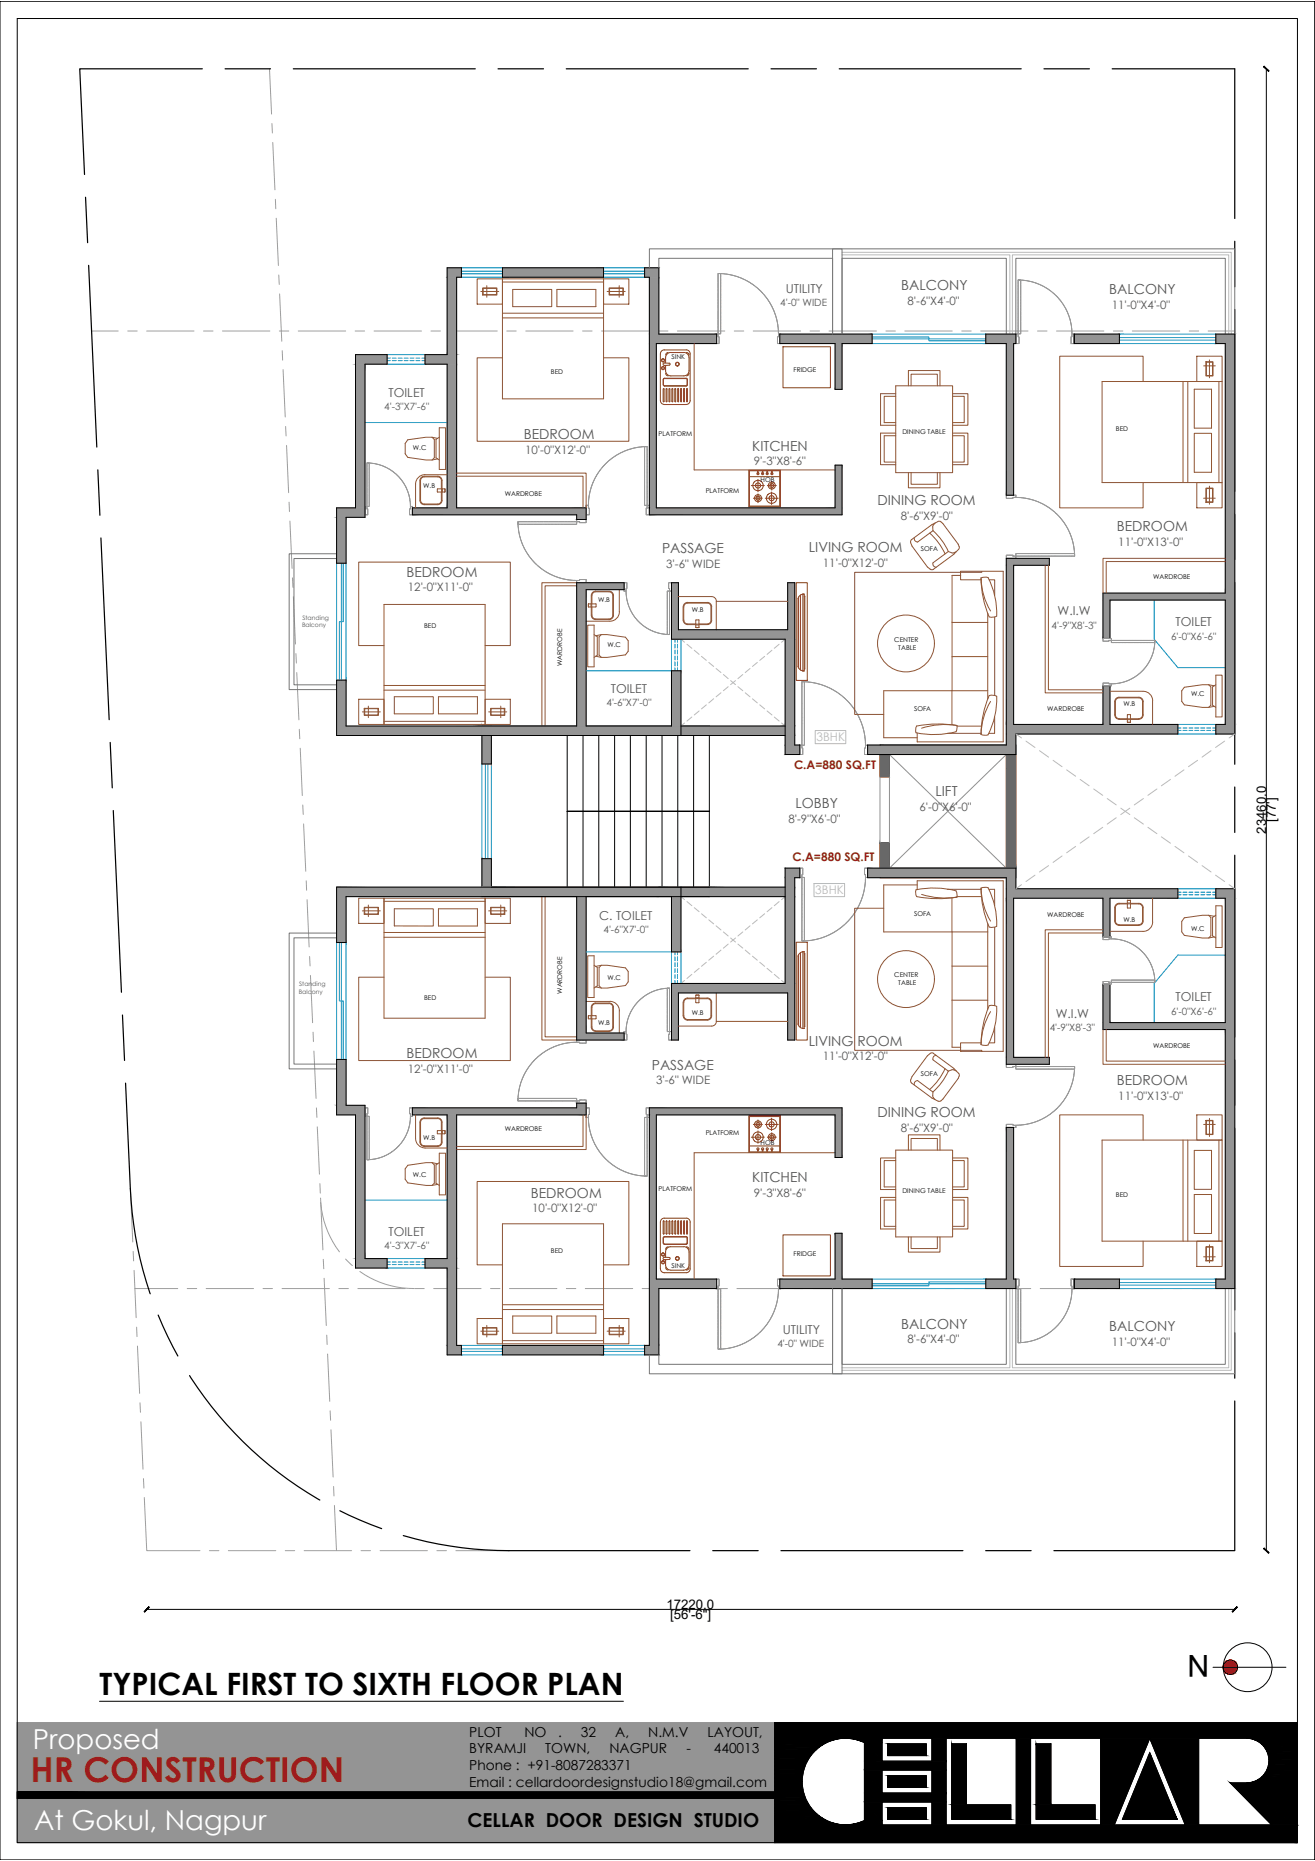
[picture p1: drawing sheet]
<svg xmlns="http://www.w3.org/2000/svg" width="594mm" height="841mm" viewBox="0 0 594 841" stroke-linecap="round" stroke-linejoin="round" font-family="sans-serif">
<defs><g id="words">
<text font-size="15.5" fill="#991b1e" x="14" y="805">HR CONSTRUCTION</text>
<text font-size="13.9" x="45" y="766">TYPICAL FIRST TO SIXTH FLOOR PLAN</text>
<text font-size="13.7" x="546" y="748" transform="rotate(-180 546 748)">N</text>
<g font-size="12.4" fill="#fff">
<text x="15" y="790">Proposed</text>
<text x="15" y="827">At Gokul, Nagpur</text>
</g>
<text font-size="8.7" x="211" y="826">CELLAR DOOR DESIGN STUDIO</text>
<g font-size="6.3" fill="#545454">
<text x="407" y="131">BALCONY</text>
<text x="501" y="133">BALCONY</text>
<text x="237" y="198">BEDROOM</text>
<text x="340" y="204">KITCHEN</text>
<text x="396" y="228">DINING ROOM</text>
<text x="505" y="240">BEDROOM</text>
<text x="299" y="250">PASSAGE</text>
<text x="365" y="249">LIVING ROOM</text>
<text x="184" y="261">BEDROOM</text>
<text x="423" y="360">LIFT</text>
<text x="359" y="365">LOBBY</text>
<text x="365" y="473">LIVING ROOM</text>
<text x="184" y="478">BEDROOM</text>
<text x="294" y="483">PASSAGE</text>
<text x="505" y="490">BEDROOM</text>
<text x="396" y="505">DINING ROOM</text>
<text x="340" y="534">KITCHEN</text>
<text x="240" y="541">BEDROOM</text>
<text x="407" y="600">BALCONY</text>
<text x="501" y="602">BALCONY</text>
</g>
<g font-size="6.2">
<text x="212" y="785">PLOT</text>
<text x="237" y="785">NO</text>
<text x="252" y="785">.</text>
<text x="262" y="785">32</text>
<text x="278" y="785">A,</text>
<text x="293" y="785">N.M.V</text>
<text x="320" y="785">LAYOUT,</text>
<text x="212" y="792">BYRAMJI</text>
<text x="246" y="792">TOWN,</text>
<text x="275" y="792">NAGPUR</text>
<text x="310" y="792">-</text>
<text x="322" y="792">440013</text>
<text x="212" y="800">Phone : +91-8087283371</text>
<text x="212" y="807">Email : cellardoordesignstudio18@gmail.com</text>
</g>
<g font-size="6">
<text x="576" y="372" transform="rotate(-90 576 372)">[77']</text>
<text x="572" y="377" transform="rotate(-90 572 377)">23460.0</text>
<text x="301" y="727">17220.0</text>
<text x="303" y="732">[56'-6&quot;]</text>
</g>
<g font-size="5.6" fill="#545454">
<text x="355" y="132">UTILITY</text>
<text x="176" y="179">TOILET</text>
<text x="478" y="278">W.I.W</text>
<text x="531" y="283">TOILET</text>
<text x="276" y="313">TOILET</text>
<text x="271" y="416">C. TOILET</text>
<text x="531" y="453">TOILET</text>
<text x="477" y="460">W.I.W</text>
<text x="176" y="559">TOILET</text>
<text x="354" y="603">UTILITY</text>
</g>
<g font-size="5.4" fill="#bababa">
<text x="369" y="335">3BHK</text>
<text x="368" y="404">3BHK</text>
</g>
<g font-size="5.4" fill="#991b1e">
<text x="359" y="347">C.A=880 SQ.FT</text>
<text x="358" y="389">C.A=880 SQ.FT</text>
</g>
<g font-size="5.2" fill="#545454">
<text x="410" y="138">8'-6&quot;X4'-0&quot;</text>
<text x="502" y="140">11'-0&quot;X4'-0&quot;</text>
<text x="237" y="205">10'-0&quot;X12'-0&quot;</text>
<text x="341" y="210">9'-3&quot;X8'-6&quot;</text>
<text x="407" y="235">8'-6&quot;X9'-0&quot;</text>
<text x="505" y="247">11'-0&quot;X13'-0&quot;</text>
<text x="301" y="257">3'-6&quot; WIDE</text>
<text x="372" y="256">11'-0&quot;X12'-0&quot;</text>
<text x="184" y="267">12'-0&quot;X11'-0&quot;</text>
<text x="415" y="366">6'-0&quot;X6'-0&quot;</text>
<text x="356" y="372">8'-9&quot;X6'-0&quot;</text>
<text x="372" y="479">11'-0&quot;X12'-0&quot;</text>
<text x="184" y="485">12'-0&quot;X11'-0&quot;</text>
<text x="296" y="490">3'-6&quot; WIDE</text>
<text x="505" y="497">11'-0&quot;X13'-0&quot;</text>
<text x="407" y="512">8'-6&quot;X9'-0&quot;</text>
<text x="341" y="541">9'-3&quot;X8'-6&quot;</text>
<text x="240" y="548">10'-0&quot;X12'-0&quot;</text>
<text x="410" y="607">8'-6&quot;X4'-0&quot;</text>
<text x="502" y="608">11'-0&quot;X4'-0&quot;</text>
</g>
<g font-size="4.5" fill="#545454">
<text x="352" y="138">4'-0&quot; WIDE</text>
<text x="174" y="185">4'-3&quot;X7'-6&quot;</text>
<text x="475" y="284">4'-9&quot;X8'-3&quot;</text>
<text x="529" y="289">6'-0&quot;X6'-6&quot;</text>
<text x="274" y="319">4'-6&quot;X7'-0&quot;</text>
<text x="273" y="422">4'-6&quot;X7'-0&quot;</text>
<text x="529" y="459">6'-0&quot;X6'-6&quot;</text>
<text x="474" y="466">4'-9&quot;X8'-3&quot;</text>
<text x="174" y="565">4'-3&quot;X7'-6&quot;</text>
<text x="351" y="609">4'-0&quot; WIDE</text>
</g>
<g font-size="3">
<text x="303" y="162">SINK</text>
<text x="359" y="168">FRIDGE</text>
<text x="249" y="169">BED</text>
<text x="298" y="197">PLATFORM</text>
<text x="408" y="196">DINING TABLE</text>
<text x="504" y="195">BED</text>
<text x="187" y="203">W.C</text>
<text x="191" y="220">W.B</text>
<text x="344" y="218">HOB</text>
<text x="228" y="224">WARDROBE</text>
<text x="319" y="223">PLATFORM</text>
<text x="416" y="249">SOFA</text>
<text x="521" y="262">WARDROBE</text>
<text x="270" y="272">W.B</text>
<text x="313" y="277">W.B</text>
<text x="192" y="284">BED</text>
<text x="274" y="293">W.C</text>
<text x="404" y="290">CENTER</text>
<text x="406" y="294">TABLE</text>
<text x="254" y="301" transform="rotate(-90 254 301)">WARDROBE</text>
<text x="538" y="315">W.C</text>
<text x="413" y="321">SOFA</text>
<text x="473" y="321">WARDROBE</text>
<text x="507" y="319">W.B</text>
<text x="413" y="414">SOFA</text>
<text x="473" y="414">WARDROBE</text>
<text x="507" y="417">W.B</text>
<text x="538" y="421">W.C</text>
<text x="274" y="443">W.C</text>
<text x="404" y="442">CENTER</text>
<text x="254" y="449" transform="rotate(-90 254 449)">WARDROBE</text>
<text x="406" y="445">TABLE</text>
<text x="192" y="452">BED</text>
<text x="313" y="459">W.B</text>
<text x="270" y="463">W.B</text>
<text x="521" y="474">WARDROBE</text>
<text x="416" y="486">SOFA</text>
<text x="191" y="515">W.B</text>
<text x="228" y="511">WARDROBE</text>
<text x="319" y="513">PLATFORM</text>
<text x="344" y="518">HOB</text>
<text x="187" y="532">W.C</text>
<text x="298" y="538">PLATFORM</text>
<text x="408" y="539">DINING TABLE</text>
<text x="504" y="541">BED</text>
<text x="249" y="566">BED</text>
<text x="359" y="568">FRIDGE</text>
<text x="303" y="573">SINK</text>
</g>
<g font-size="2.8" fill="#545454">
<text x="137" y="280">Standing</text>
<text x="136" y="284">Balcony</text>
<text x="135" y="449">Balcony</text>
<text x="135" y="446">Standing</text>
</g>
</g></defs>
<!-- layer: COLMN -->
<g fill="none" stroke="#9e9e9e" stroke-width=".45">
<path d="M122 31l1 21M123 56v4M123 64l1 22M124 90l1 4M125 99l1 21M126 124v5M126 133l1 21M41 150h12M58 150h4M66 150h22M92 150h4M100 150h22"/>
<path d="M126 150h4M128 158v5M135 150h21M160 150h5M169 150h21M195 150h4M203 150h22M229 150h4M238 150h21M263 150h5M272 150h21M297 150h5"/>
<path d="M306 150h21M332 150h4M340 150h22M366 150h4M375 150h21M400 150h4M409 150h21M434 150h5M443 150h21M469 150h4M477 150h22M503 150h4"/>
<path d="M512 150h21M537 150h5M546 150h12M128 167l1 21M129 193v4M129 201l1 22M131 227v4M131 235l1 22M132 261v4M133 270v21M134 295v5M134 304l1 21"/>
<path d="M135 330v4M136 338l1 22M137 364v4M137 372l1 22M138 398l1 4M139 407l1 21M140 432v5M140 441l1 21M141 466l1 5M142 475l1 21M143 501v4M143 509l1 22"/>
<path d="M59 537l1 24M145 535v4M145 541a42 42 0 0 0 8 25M145 543l1 22M60 566v4M61 574l1 21M146 569v4M146 578l1 21M156 569l3 3M163 575a42 42 0 0 0 24 7M61 582h19M62 600v4"/>
<path d="M85 582h4M93 582h22M119 582h4M127 582h22M153 582h4M162 582h21M187 582h5M196 582h21M222 582h4M230 582h22M256 582h4M264 582h22"/>
<path d="M290 582h4M299 582h21M324 582h5M333 582h21M359 582h4M367 582h22M393 582h4M401 582h22M427 582h4M436 582h21M461 582h5M470 582h21"/>
<path d="M496 582h4M504 582h22M530 582h4M538 582h20M62 608l1 22M148 603v5M148 612l1 21M63 634v4M149 638v4M64 643l1 21M150 646v21M65 668v4"/>
<path d="M65 677l1 24h24M151 672v4M151 680l1 21M95 701h4M103 701h22M129 701h4M137 701h22M163 701h4M172 701h21M197 701h5M206 701h24"/>
</g>
<!-- layer: 0 -->
<g fill="none" stroke="#000" stroke-width=".45">
<path d="M0 1h594v840h-594zM572 31v670M256 332v69M263 332v69M271 332v69M278 332v69M285 332v69M292 332v69M299 332v69M306 332v69M313 332v69M320 332v69"/>
<path d="M256 367h64h-64M66 727h492M548 753h33"/>
<circle cx="556" cy="753" r="3"/>
<circle cx="564" cy="753" r="11"/>
</g>
<g fill="#000" stroke="#000" stroke-width=".45">
<path d="M571 30l2 2zM571 30l2 2z"/>
<path d="M571 700l2 2zM571 700l2 2z"/>
<path d="M67 726l-2 3zM65 728l2-2z"/>
<path d="M557 728l2-2zM559 726l-2 3z"/>
</g>
<!-- layer: PLAT BOUNDARY -->
<g fill="none" stroke="#000" stroke-width=".55">
<path d="M91 31h-55l2 48M102 31h20M133 31h82M225 31h21M256 31h82M348 31h21M379 31h82M472 31h20M502 31h56v68M39 89l1 21M40 120l4 82M558 109v21"/>
<path d="M558 140v82M44 212l1 21M558 232v21M46 243l3 82M558 263v82M50 336l1 20M558 356v20M51 366l4 82M558 386v83M55 459l1 20M558 479v21M57 489l2 48a169 169 0 0 0 9 48"/>
<path d="M558 510v82M71 594l9 19M558 602v21M86 622a171 171 0 0 0 58 56M558 633v68h-82M154 683l18 8M182 694a171 171 0 0 0 48 7h82M322 701h21M353 701h82M445 701h21"/>
</g>
<!-- layer: 0 -->
<path d="M398 337h61v60h-61v-16h4v11h53v-51h-53v10h-4z" fill="none" stroke="#f00" stroke-width=".45"/>
<path d="M398 351v30M402 341l53 51M402 351v30M455 341l-53 51" fill="none" stroke="#8f8f8f" stroke-width=".45"/>
<g fill="#636466" stroke="#636466" stroke-width=".45">
<path d="M398 392v5h61zM398 392h61v5z"/>
<path d="M398 381v11h4zM398 381h4v11z"/>
<path d="M398 341v10h4zM398 341h4v10z"/>
<path d="M455 341v51h4zM455 341h4v51z"/>
<path d="M398 337v4h61zM398 337h61v4z"/>
</g>
<!-- layer: window -->
<g fill="none" stroke="#008ab8" stroke-width=".45">
<path d="M208 125h19M208 124h19M208 121h19M208 123h19M273 125h18M273 124h18M273 121h18M273 123h18M394 152h26v2h25M394 155h51M394 151h51M394 153h51"/>
<path d="M506 155h43M506 154h43M506 151h43M506 153h43M175 165h17M175 163h1M175 160h17M175 162h1M177 163h2M177 162h2M180 163h2M180 162h2"/>
<path d="M183 163h1M183 162h1M185 163h2M185 162h2M188 163h2M188 162h2M191 163h1M191 162h1M165 191h37M152 255v52M154 255v52M155 255v26h-2v26"/>
<path d="M156 255v52M521 271v18l11 13h22M303 289v14h-38M305 289v1M305 291v2M305 294v2M305 296v2M305 299v2M306 289v1M306 291v2M306 294v2M306 296v2"/>
<path d="M306 299v2M308 289v14M305 302v1M306 302v1M532 332h17M532 330h2M532 327h17M532 329h2M534 330h2M534 329h2M537 330h2M537 329h2"/>
<path d="M540 330h2M540 329h2M543 330h1M543 329h1M545 330h2M545 329h2M548 330h1M548 329h1M218 345v43M219 345v43M220 345v43M222 345v43"/>
<path d="M532 402h17M532 403h2M532 406h17M532 404h2M534 403h2M534 404h2M537 403h2M537 404h2M540 403h2M540 404h2M543 403h1M543 404h1"/>
<path d="M545 403h2M545 404h2M548 403h1M548 404h1M152 426v53M153 426v26h2v27M154 426v53M156 426v53M265 430h38v14M305 430v2M305 432v2M305 435v2"/>
<path d="M305 438v2M306 430v2M306 432v2M306 435v2M306 438v2M308 430v14M554 432h-22l-11 12v18M305 440v2M305 443v1M306 440v2M306 443v1M165 542h37"/>
<path d="M175 569h17M175 570h1M175 573h17M175 571h1M177 570h2M177 571h2M180 570h2M180 571h2M183 570h1M183 571h1M185 570h2M185 571h2"/>
<path d="M188 570h2M188 571h2M191 570h1M191 571h1M394 578h51M445 579h-25v2h-26M506 578h43M506 580h43M394 582h51M394 580h51M506 582h43M506 581h43"/>
<path d="M208 608h19M208 610h19M208 612h19M208 611h19M273 608h18M273 610h18M273 612h18M273 611h18"/>
</g>
<!-- layer: solid hatch -->
<g fill="#949494" stroke="#949494" stroke-width=".45">
<path d="M218 388l4 13v-13zM218 388l4 13h-4z"/>
<path d="M218 328l4 17v-17zM218 328l4 17h-4z"/>
<path d="M355 392l6 5v-5zM355 392l6 5h-6z"/>
<path d="M392 392l67 5v-5zM392 392l67 5h-67z"/>
<path d="M355 397l4 4v-4zM355 397l4 4h-4z"/>
<path d="M455 397l4 5v-5zM455 397l4 5h-4z"/>
<path d="M355 401l4 1v-1zM355 401l4 1h-4z"/>
<path d="M320 401l35 1v-1zM320 401l35 1h-35z"/>
<path d="M298 401l22 1v-1zM298 401l22 1h-22z"/>
<path d="M218 401l80 1v-1zM218 401l80 1h-80z"/>
<path d="M152 401l66 1v-1zM152 401l66 1h-66z"/>
<path d="M355 402l4 3v-3zM355 402l4 3h-4z"/>
<path d="M320 402l35 3v-3zM320 402l35 3h-35z"/>
<path d="M298 402l22 3v-3zM298 402l22 3h-22z"/>
<path d="M218 402l80 3v-3zM218 402l80 3h-80z"/>
<path d="M152 402l66 3v-3zM152 402l66 3h-66z"/>
<path d="M549 402l9 4v-4zM549 402l9 4h-9z"/>
<path d="M455 402l77 4v-4zM455 402l77 4h-77z"/>
<path d="M498 406l3 17v-17zM498 406l3 17h-3z"/>
<path d="M152 405l4 21v-21zM152 405l4 21h-4z"/>
<path d="M303 405l5 25v-25zM303 405l5 25h-5z"/>
<path d="M355 405l4 39v-39zM355 405l4 39h-4z"/>
<path d="M303 444l56 5v-5zM303 444l56 5h-56z"/>
<path d="M554 406l4 56v-56zM554 406l4 56h-4z"/>
<path d="M498 445l3 17v-17zM498 445l3 17h-3z"/>
<path d="M498 462l60 3v-3zM498 462l60 3h-60z"/>
<path d="M261 405l4 62v-62zM261 405l4 62h-4z"/>
<path d="M356 449l3 21v-21zM356 449l3 21h-3z"/>
<path d="M303 449l3 21v-21zM303 449l3 21h-3z"/>
<path d="M261 467l21 3v-3zM261 467l21 3h-21z"/>
<path d="M455 406l3 72v-72zM455 406l3 72h-3z"/>
<path d="M455 478l19 3v-3zM455 478l19 3h-19z"/>
<path d="M152 479l4 21v-21zM152 479l4 21h-4z"/>
<path d="M261 499l4 2v-2zM261 499l4 2h-4z"/>
<path d="M186 501l79 3v-3zM186 501l79 3h-79z"/>
<path d="M152 500l13 4v-4zM152 500l13 4h-13z"/>
<path d="M293 501l87 3v-3zM293 501l87 3h-87z"/>
<path d="M377 504l3 19v-19zM377 504l3 19h-3z"/>
<path d="M202 504l4 65v-65zM202 504l4 65h-4z"/>
<path d="M161 504l4 65v-65zM161 504l4 65h-4z"/>
<path d="M192 569l14 4v-4zM192 569l14 4h-14z"/>
<path d="M161 569l14 4v-4zM161 569l14 4h-14z"/>
<path d="M455 510l3 68v-68zM455 510l3 68h-3z"/>
<path d="M377 557l3 21v-21zM377 557l3 21h-3z"/>
<path d="M293 504l4 74v-74zM293 504l4 74h-4z"/>
<path d="M554 465l4 113v-113zM554 465l4 113h-4z"/>
<path d="M352 578l42 4v-4zM352 578l42 4h-42z"/>
<path d="M293 578l31 4v-4zM293 578l31 4h-31z"/>
<path d="M549 578l9 4v-4zM549 578l9 4h-9z"/>
<path d="M485 578l21 4v-4zM485 578l21 4h-21z"/>
<path d="M445 578l14 4v-4zM445 578l14 4h-14z"/>
<path d="M293 582l5 26v-26zM293 582l5 26h-5z"/>
<path d="M202 573l4 35v-35zM202 573l4 35h-4z"/>
<path d="M227 608l46 4v-4zM227 608l46 4h-46z"/>
<path d="M202 608l6 4v-4zM202 608l6 4h-6z"/>
<path d="M291 608l7 4v-4zM291 608l7 4h-7z"/>
<path d="M355 341l6-4v4zM355 337v4l6-4z"/>
<path d="M392 341l67-4v4zM392 337v4l67-4z"/>
<path d="M355 337l4-5v5zM355 332v5l4-5z"/>
<path d="M459 332v5h-4zM455 332v5l4-5z"/>
<path d="M355 332h4zM355 332h4z"/>
<path d="M320 332h35zM320 332h35z"/>
<path d="M298 332h22zM298 332h22z"/>
<path d="M218 332h80zM218 332h80z"/>
<path d="M152 332h66zM152 332h66z"/>
<path d="M355 332l4-4v4zM355 328v4l4-4z"/>
<path d="M320 332l35-4v4zM320 328v4l35-4z"/>
<path d="M298 332l22-4v4zM298 328v4l22-4z"/>
<path d="M218 332l80-4v4zM218 328v4l80-4z"/>
<path d="M152 332l66-4v4zM152 328v4l66-4z"/>
<path d="M549 332l9-5v5zM549 327v5l9-5z"/>
<path d="M455 332l77-5v5zM455 327v5l77-5z"/>
<path d="M501 310v17h-3zM498 310v17l3-17z"/>
<path d="M156 307v21h-4zM152 307v21l4-21z"/>
<path d="M308 303v25h-5zM303 303v25l5-25z"/>
<path d="M359 289v39h-4zM355 289v39l4-39z"/>
<path d="M303 289l56-4v4zM303 285v4l56-4z"/>
<path d="M558 271v56h-4zM554 271v56l4-56z"/>
<path d="M501 271v18h-3zM498 271v18l3-18z"/>
<path d="M498 271l60-3v3zM498 268v3l60-3z"/>
<path d="M265 266v62h-4zM261 266v62l4-62z"/>
<path d="M359 263v22h-3zM356 263v22l3-22z"/>
<path d="M306 263v22h-3zM303 263v22l3-22z"/>
<path d="M261 266l21-3v3zM261 263v3l21-3z"/>
<path d="M458 255v72h-3zM455 255v72l3-72z"/>
<path d="M455 255l19-3v3zM455 252v3l19-3z"/>
<path d="M156 234v21h-4zM152 234v21l4-21z"/>
<path d="M261 235l4-2v2zM261 233v2l4-2z"/>
<path d="M186 233l79-3v3zM186 230v3l79-3z"/>
<path d="M152 234l13-4v4zM152 230v4l13-4z"/>
<path d="M293 233l87-3v3zM293 230v3l87-3z"/>
<path d="M380 210v20h-3zM377 210v20l3-20z"/>
<path d="M206 165v65h-4zM202 165v65l4-65z"/>
<path d="M165 165v65h-4zM161 165v65l4-65z"/>
<path d="M192 165l14-5v5zM192 160v5l14-5z"/>
<path d="M161 165l14-5v5zM161 160v5l14-5z"/>
<path d="M458 155v69h-3zM455 155v69l3-69z"/>
<path d="M380 155v21h-3zM377 155v21l3-21z"/>
<path d="M297 155v75h-4zM293 155v75l4-75z"/>
<path d="M558 155v113h-4zM554 155v113l4-113z"/>
<path d="M352 155l42-4v4zM352 151v4l42-4z"/>
<path d="M293 155l31-4v4zM293 151v4l31-4z"/>
<path d="M549 155l9-4v4zM549 151v4l9-4z"/>
<path d="M485 155l21-4v4zM485 151v4l21-4z"/>
<path d="M445 155l14-4v4zM445 151v4l14-4z"/>
<path d="M298 125v26h-5zM293 125v26l5-26z"/>
<path d="M206 125v35h-4zM202 125v35l4-35z"/>
<path d="M227 125l46-4v4zM227 121v4l46-4z"/>
<path d="M202 125l6-4v4zM202 121v4l6-4z"/>
<path d="M291 125l7-4v4zM291 121v4l7-4z"/>
<path d="M8 778l342 55v-55zM8 778l342 55h-342z"/>
</g>
<!-- layer: wall -->
<g fill="none" stroke="#000" stroke-width=".45">
<path d="M8 8h578v825h-578zM202 121h6v4h-2v105h59v5h-4v-2h-75v-3h16v-65h-10v-5h10zM227 121h46v4h-46zM291 121h7v30h26v4h-27v75h80v-20h3v23h-87v-108h-2zM352 151h42v4h-14v21h-3v-21h-25zM445 151h14v4h-1v69h-3v-69h-10zM485 151h21v4h-21zM549 151h9v181h-9v-5h5v-56h-53v18h-3v-21h56v-113h-5zM161 160h14v5h-10v69h-9v21h-4v-25h9zM455 252h19v3h-16v72h40v-17h3v17h31v5h-73v9h-67v-4h63zM303 263h3v22h50v-22h3v74h2v4h-6v-52h-52zM218 328v17h4v-13"/>
<path d="M261 328v-65h21v3h-17v62M303 328v-25h5v29M320 328v4M355 328h-199v-21h-4v25h203M355 392h6v5h-2v73h-3v-21h-50v21h-3v-26h52zM392 392h67v10h73v4h-31v17h-3v-17h-40v72h16v3h-19v-84h-63zM222 401v-13h-4v17M261 405v65h21v-3h-17v-62M308 401v29h-5v-25M320 401v4M355 401h-203v25h4v-21h199M498 445h3v17h53v-56h-5v-4h9v180h-9v-4h5v-113h-56z"/>
<path d="M152 479h4v21h9v69h10v4h-14v-69h-9zM186 501h75v-2h4v5h-59v104h2v4h-6v-39h-10v-4h10v-65h-16zM293 501h87v22h-3v-19h-80v74h27v4h-26v30h-7v-4h2zM455 510h3v68h1v4h-14v-4h10zM352 578h25v-21h3v21h14v4h-42zM485 578h21v4h-21zM227 608h46v4h-46zM8 810h342v3h-342z"/>
</g>
<!-- layer: ELE 0.13 -->
<path d="M293 121v-9h87v39v-34h75v34M298 121v-4h78v34v-39h182v43M459 151v-34h95v34M152 250h-21v62h21M152 252h-19v57h19M152 422h-21v61h21M152 424h-19v57h19M558 578v43h-182v-39v35h-78v-5M455 582v35h-75v-35v39h-87v-9M459 582v35h95v-35" fill="none" stroke="#767676" stroke-width=".45"/>
<!-- layer: CDDS _WR_HATCH -->
<g fill="none" stroke="#bababa" stroke-width=".45">
<path d="M380 114h176v41M380 115h76v36M457 151v-36h98v36M308 289l1 1M310 291l3 2M314 294l2 2M317 297l2 1M320 299l2 2M342 299l-2 2M345 297l-2 1M349 294l-2 2M352 291l-2 2"/>
<path d="M355 289l-2 1M319 319l-2 1M322 316l-2 2M324 302l2 2M326 313l-2 2M327 305l2 2M329 310l-2 2M330 308l2 1M332 308l-2 1M333 310l3 2M336 305l-3 2M337 313l2 2"/>
<path d="M339 302l-2 2M340 316l2 2M343 319l2 1M309 327l-1 1M313 324l-3 2M316 321l-2 2M347 321l2 2M350 324l2 2M353 327l2 1M459 332l2 1M464 335l4 3M470 339l4 3"/>
<path d="M547 339l-4 3M553 335l-4 3M558 332l-3 1M476 344l4 2M482 348l4 3M488 352l4 3M494 357l4 2M523 357l-4 2M529 352l-4 3M535 348l-4 3M541 344l-4 2M492 378l-4 3"/>
<path d="M498 374l-4 3M500 361l4 3M504 370l-4 2M506 365l4 3M510 365l-4 3M512 370l5 2M517 361l-5 3M519 374l4 3M525 378l4 3M461 400l-2 2M468 396l-4 2M474 391l-4 3"/>
<path d="M480 387l-4 3M486 383l-4 2M531 383l4 2M537 387l4 3M543 391l4 3M549 396l4 2M555 400l3 2M308 405l1 2M310 407l3 2M314 410l2 2M317 413l2 2M320 416l2 2"/>
<path d="M324 418l2 2M339 418l-2 2M342 416l-2 2M345 413l-2 2M349 410l-2 2M352 407l-2 2M355 405l-2 2M316 438l-2 1M319 435l-2 2M322 432l-2 2M326 429l-2 2M327 421l2 2"/>
<path d="M329 427l-2 1M330 424l2 2M332 424l-2 2M333 427l3 1M336 421l-3 2M337 429l2 2M340 432l2 2M343 435l2 2M347 438l2 1M309 443l-1 1M313 440l-3 2M350 440l2 2"/>
<path d="M353 443l2 1M556 578v41h-176M456 582v36h-76M457 582v36h98v-36"/>
</g>
<!-- layer: A-DOOR-SWING -->
<g fill="none" stroke="#989898" stroke-width=".45">
<path d="M324 124v28h1v3M324 124h3M324 124h.1M326 124h.1M326 124v27M327 124h.1M327 124h1M328 124h.1M328 124h1M329 124h.1M330 124h1M330 124h.1"/>
<path d="M331 124h.1M331 125h.1M332 125h.1M333 125h.1M333 125l2 1M335 126h1M335 126h.1M336 126l2 1M337 127h.1M338 127l2 1M338 127h.1M338 127l1 1"/>
<path d="M339 128l1 1M340 128h.1M340 129h.1M341 129h.1M341 129l1 1M342 130h.1M343 130v1M343 131h.1M343 131l1 1M344 132h.1M344 132l1 1M345 133h.1"/>
<path d="M345 133v1M346 134h.1M346 134l1 2M346 135h.1M347 135h.1M347 135v1M347 136h1M347 136h.1M348 137h.1M348 137l2 4M349 138h.1M349 139h.1"/>
<path d="M460 127h3M460 127h.1M461 127v24h-2v4h1v-28M462 127h.1M463 127h1M463 127h.1M464 127h.1M465 127h.1M465 127h2M466 127h.1M467 128h2M468 128h.1"/>
<path d="M469 128l2 1M469 128h.1M470 129h.1M471 129h.1M472 129v1M472 130l2 1M472 130h1M473 130h.1M474 131h.1M474 131l1 1M475 131h.1M475 132h.1"/>
<path d="M475 132h1M476 132h.1M476 132v1M476 133h.1M477 133h.1M477 133l1 1M477 134h.1M478 134v1M478 135h.1M479 135v1M479 135h.1M479 136h.1"/>
<path d="M479 136l1 1M480 137h.1M480 137l1 1M480 137v1M481 139h.1M481 139l1 2M323 155h.1M323 155h2M325 155h.1M325 151h-2v4M326 151h.1M350 140h.1"/>
<path d="M350 141v1M350 142h.1M350 142v1M350 143l1 1M351 144v1M351 144h.1M351 145v1M351 152v3M351 152h.1M351 146l1 4M351 152h1M351 147h.1"/>
<path d="M352 148h.1M352 151v1M352 151h1M353 151v4h-2M482 140h.1M482 141h.1M482 141l1 1M483 142h.1M483 142v1M483 143h.1M483 143l1 3M484 146h.1"/>
<path d="M484 152v3M484 147v1M484 147h.1M484 148h.1M484 148v4M484 150h.1M485 151h-1M485 151v4h-1M166 209h3M166 209v21M166 209h.1M167 209h.1"/>
<path d="M167 209v20M169 209h.1M169 210h.1M169 210h1M170 210h.1M170 210h1M171 210h.1M172 210h.1M172 210l1 1M173 211l3 1M173 211h.1M174 211h.1"/>
<path d="M176 212h.1M176 212l1 1M177 213h.1M177 213l3 2M178 213h.1M178 214h.1M179 214h.1M179 215h.1M180 215h.1M180 215v1M180 216h.1M180 216h1"/>
<path d="M181 216v1M181 217h.1M182 217v1M182 217h.1M182 218h.1M182 218l1 2M183 219h.1M183 220h.1M267 220h.1M268 219l-1 1M268 218h.1M268 217v2"/>
<path d="M268 217h.1M269 216h.1M269 215h.1M270 215h-1M270 215l-2 2M270 214h.1M271 212l-1 3M271 212v1M272 212h-1M272 211v1M272 211h.1M273 211h.1"/>
<path d="M273 210h.1M273 210l-1 1M274 209h.1M274 209l-1 1M275 208h.1M276 208h.1M276 208l-2 1M276 207h.1M277 207h-1M277 207h.1M277 206h.1M278 206h.1"/>
<path d="M279 205h.1M280 205h.1M280 205l-2 1M281 204h.1M282 204h-1M282 204h.1M284 203h.1M284 203l-4 2M285 203h-1M285 203h.1M286 203h-1M287 202h-1"/>
<path d="M287 202h.1M288 202h.1M288 202h-1M289 202h.1M290 202h.1M291 202v26M291 202h.1M292 202h-4M292 202v31h1M165 229v4h1v-3M165 229h2M166 229h.1"/>
<path d="M166 230h.1M167 229h.1M183 220l1 2M184 221h.1M184 222h.1M184 222v1M185 223h.1M185 224h.1M185 224v2M185 230v3h1M185 230h.1M185 225v2"/>
<path d="M185 226h.1M185 227v3M185 227h.1M185 228h.1M185 229h.1M186 229h.1M186 229v4M234 237h.1M234 236v2M234 236h.1M234 238h.1M234 236h31"/>
<path d="M234 238v2M234 239h.1M234 240h.1M234 240v1M261 236h.1M265 235h-4v2h-27M265 235h.1M265 233h.1M265 235v1M266 228h-1v5M266 230h.1M266 226v4"/>
<path d="M266 230v3h-1M266 226h.1M266 225h.1M266 225v1M266 224h.1M266 223v2M266 223h.1M266 223v-1v1M267 222h.1M267 221v1M267 221h.1M267 220v1"/>
<path d="M291 228h2v5M292 228h.1M293 233h.1M459 225v-1h-4v1h6M460 225h.1M461 225h.1M462 225h2M462 225h.1M462 225h1M463 225h.1M464 225h.1M464 225h1"/>
<path d="M465 226h1M466 226h.1M466 226h1M467 226h.1M467 226h1M468 226h.1M468 227h1M469 227h.1M469 227l3 1M471 228h1M472 228h.1M472 228l1 1"/>
<path d="M473 229h.1M473 229h1M474 230h.1M474 230l2 1M474 230h1M475 230h.1M475 230v1M476 231h.1M476 231l1 1M477 232l1 1M477 232h.1M478 233h.1"/>
<path d="M478 233l1 1M479 234h.1M479 234l1 1M480 235h.1M480 235l1 1M480 236l1 1M481 237h.1M481 237l1 1M482 237v1M482 238l1 2M482 238h.1M482 239h.1"/>
<path d="M483 240h.1M235 241h.1M235 241v1M235 242h.1M235 243h.1M235 244h.1M235 244l1 1M236 245l2 5M237 247h.1M237 247v1M237 248h.1M237 249h.1"/>
<path d="M238 249h.1M238 250h.1M238 250l1 1M238 251h1M239 251l1 2M239 252h.1M240 252h.1M240 253h.1M240 253h1M240 253l1 1M241 253h.1M241 254h.1"/>
<path d="M241 254h1M242 254h.1M242 255h.1M243 255h.1M243 255v1M243 256h.1M243 256h1M244 256v1M245 257h.1M245 257l1 1M247 258l2 1M247 259h.1"/>
<path d="M248 259h.1M249 260h.1M249 260h2M455 251v1M455 251h3M455 252h4M458 251h.1M458 251h27M459 251h.1M459 250v2M459 250h.1M459 250h26"/>
<path d="M483 240v1M483 241l1 1M484 242v1M484 243v1M484 243h.1M485 244v1M485 246h.1M485 246v2M485 247h.1M485 248h.1M485 249h.1M485 250h.1"/>
<path d="M485 249v1M485 250v1M485 251h.1M251 261h.1M251 261h1M252 261h1M253 261h.1M253 261l3 1M255 262h.1M256 262h1M256 262h.1M257 262h.1"/>
<path d="M257 262h8v1h-4M257 262h1M258 262h.1M259 262h.1M261 262v1M283 266v3M283 268h.1M283 269h.1M283 269v1M283 266h.1M283 270v1M283 271h.1"/>
<path d="M283 266v-3h-1v4h1M283 271v1M283 272l1 1M284 273h.1M284 274h.1M284 275l2 3M284 275h.1M285 276h.1M285 277h.1M286 277v1M286 278h.1M286 278l1 1"/>
<path d="M287 279h.1M287 279v1M287 279l1 1M302 266v21h-1M302 267h1M303 263h-1v3M303 263h.1M303 267h-2l1 20M303 263v4M288 280h.1M288 280v1M288 281h.1"/>
<path d="M288 281h1M289 281h.1M289 281l1 1M289 282h.1M290 282v1M290 283h.1M290 283h1M291 283h.1M291 283h1M292 284h.1M292 284h1M293 284l4 2"/>
<path d="M294 285h.1M295 285h.1M297 286h.1M298 286h.1M298 286h1M299 286h1M300 287h1M300 287h.1M301 287h.1M501 290h.1M501 290l21-1v1M502 289h-4v1h3"/>
<path d="M502 289h.1M502 289v1h20M519 299h.1M520 298l-2 3M520 298h.1M520 297h.1M520 296v2M521 296h.1M521 295v1M521 294h.1M521 293v1M521 293h.1"/>
<path d="M522 292l-1 1M522 292h.1M522 290v1M522 290h.1M362 308h2M362 308v30M363 308v29M364 308h3M365 308h.1M366 308h.1M367 308l4 1M368 309h.1"/>
<path d="M371 309h.1M371 309l1 1M372 310l5 2M373 310h.1M374 310v1M374 311h.1M375 311h.1M376 311v1M377 312h.1M377 312l1 1M378 313h1M379 313h.1"/>
<path d="M379 314h1M380 314h.1M380 314l2 2M381 315h.1M382 315v1M382 316h.1M382 316h1M383 317h1M383 317h.1M384 318h.1M384 318l1 1M385 319h.1"/>
<path d="M385 319v1M385 320h.1M385 320h1M498 309v1h4M498 309h3M501 309h.1M502 309v1M502 309h.1M503 309h.1M504 309h-3M505 309h.1M506 309h-2"/>
<path d="M506 309h.1M507 309h-1M507 309h.1M507 308h.1M509 308h.1M510 307h.1M511 307h-1M511 307h.1M512 306h.1M513 306h.1M513 306l-6 2M514 305l-1 1"/>
<path d="M514 305h.1M515 304l-1 1M515 304h.1M516 304h.1M516 303v1M516 303h.1M517 303h-1M517 303h.1M517 302v1M517 302h.1M518 301l-1 1M518 301h.1"/>
<path d="M518 300h.1M361 337v4M361 337h.1M361 337h2M362 337h.1M362 338l1 3M363 337h.1M386 320v1M386 320h.1M386 321h.1M386 321l1 2M387 322h.1"/>
<path d="M387 323h.1M387 323l2 3M388 323h.1M388 324h.1M388 325h.1M389 326h.1M389 326v1M389 327l1 1M390 328h.1M390 328v1M390 329h.1M390 329v1"/>
<path d="M390 330h.1M390 330v1M390 331h.1M390 331l1 7M391 332v1M391 333h.1M391 334h.1M391 338h.1M391 337h1v4h-1v-3M361 341h.1M361 341h2M363 341h.1"/>
<path d="M361 392v5h2M361 392h.1M361 392h2M362 395v30M363 392h.1M363 392l-1 3M363 397h.1M363 397v28M391 395h.1M391 395v-3h1v5h-1M391 399l-1 3M391 399h.1"/>
<path d="M391 395v4M379 420h.1M380 419h.1M380 419v1M381 418l-1 1M381 418v1M381 418h.1M382 418h.1M382 417h.1M383 416l-1 1M383 416h.1M384 416h.1"/>
<path d="M384 416h-1M384 415h.1M385 415l-1 1M385 415h.1M385 414h.1M385 414v1M386 413l-1 1M386 413h.1M387 412h-1M387 410v1M388 410h.1M388 409h.1"/>
<path d="M388 408h.1M389 407h.1M389 407l-3 6M390 405l-1 2M390 405h.1M390 404v1M390 404h.1M390 403v1M390 402h.1M391 401h.1M391 400h.1M362 425h.1"/>
<path d="M363 425h.1M364 425h.1M365 425h.1M365 425h-3M366 425h.1M367 425h-1M367 425h-2M367 425h.1M368 425h-1M368 425h.1M369 425h.1M370 424l-1 1"/>
<path d="M370 424h.1M371 424h-1M371 424h.1M372 424h-1M373 423h.1M374 423h-2M374 423h.1M375 422h.1M376 422h.1M377 421h.1M378 421l-4 2M378 421h.1"/>
<path d="M378 420v1M379 420l-1 1M501 424h2M502 424h.1M502 424v-1h-4v2l3-1M503 424h2M504 424h.1M505 425h.1M506 425h.1M506 425h1M507 425h.1M507 425h2"/>
<path d="M509 426h.1M509 426h1M510 426l2 1M510 426h.1M511 427h.1M512 427l1 1M512 427h.1M513 428h1M514 428h.1M514 428v1M514 429h.1M515 429l1 1"/>
<path d="M515 429h.1M516 430h.1M516 430l2 2M516 430v1M517 431h.1M517 432h.1M518 432h.1M518 432v1M518 433h.1M518 433l2 4M519 433h.1M519 435h.1"/>
<path d="M520 435h.1M520 436h.1M520 437h.1M521 437v1M521 438h.1M521 438v1M521 439v1M521 440h.1M521 440v1M284 460h.1M284 459v1M284 459h.1"/>
<path d="M284 458h.1M285 457l-1 2M285 457h.1M286 456h.1M286 456l-1 1M286 455v1M287 455h-1M287 455h.1M287 454h.1M288 453h.1M289 452l-2 3M289 452h.1"/>
<path d="M290 451h.1M290 451l-1 1M291 450l-1 1M291 450h.1M292 450h-1M292 450h.1M293 449h.1M294 449h.1M294 448h.1M295 448l-3 2M295 448h.1M297 447l-2 1"/>
<path d="M297 447h.1M298 447h.1M299 447h-1M299 447h.1M300 447h.1M300 447h-1M300 447h1M301 447h.1M301 447v19M302 447h-1M302 447h.1M302 447v23h1"/>
<path d="M501 444h.1M502 444h.1M521 441l1 2M522 442h.1M522 443h-20v2h-4v-1h3M522 443h.1M522 444h-21M522 443v1M241 480h.1M241 479v1M242 479l-1 1M242 479h-1"/>
<path d="M242 479h.1M242 478h.1M243 478h.1M243 478l-1 1M243 477v1M243 477h.1M244 477h-1M245 476l-1 1M245 476h.1M245 476h-1M246 475h.1M246 475l-1 1"/>
<path d="M247 475h.1M248 474h.1M249 474h.1M251 473l-4 2M251 473h.1M252 472l-1 1M252 472h.1M253 472h-1M254 472h-1M254 472h.1M255 472h.1M256 471l-1 1"/>
<path d="M256 471h.1M257 471h.1M258 471h-2M258 471h.1M261 471v-1h4v1h-3M262 471h-3M262 471h.1M283 466h-1v4h1v-3M283 466h.1M283 464h.1M283 467h.1M283 463v4"/>
<path d="M283 463h.1M283 462h.1M283 462v1M284 461l-1 1M284 461h.1M284 460v1M301 466h2v4M303 466h-1M303 470h.1M234 497h.1M234 496v1M234 496h.1"/>
<path d="M234 495h.1M234 496h27M234 498h28M234 494h.1M234 493v2M234 493h.1M234 492v1M235 492h.1M235 491v1M235 491h.1M235 489v2M235 489h.1"/>
<path d="M236 488l-1 1M237 486h.1M237 486l-1 2M237 485h.1M238 484h.1M238 483h.1M238 483l-1 2M239 482h.1M240 481h.1M240 480h.1M240 480l-2 3M261 497v2h4"/>
<path d="M261 498h.1M262 497h3v1M265 499h.1M455 481v1h30M455 481h.1M455 481h4M459 482h.1M459 481v2h26M479 500h-1M479 500h.1M480 499h-1M480 499h.1"/>
<path d="M480 498h.1M480 498v1M481 497l-1 1M481 497h.1M481 496v1M481 496h.1M482 496h.1M482 495h.1M482 495v1M483 494h-1M483 494h.1M483 493h.1"/>
<path d="M484 492l-1 2M484 491v1M484 490v1M484 489v1M485 489h.1M485 488v1M485 488h.1M485 487h.1M485 486v2M485 486h.1M485 484v2M485 482h.1"/>
<path d="M485 484h.1M485 483v1M485 483h.1M485 482v1M165 504h2M166 504h.1M166 503v21h1M166 501h-1v3M166 501v2M167 504v20M178 520h-1M178 519h.1"/>
<path d="M179 519h.1M179 519l-1 1M180 518l-1 1M180 518h.1M181 517h-1M181 517h.1M182 516l-1 1v-1M182 516h.1M183 515h-1M183 514h.1M183 514l-1 2M183 513h.1"/>
<path d="M184 513l-1 1M184 512h.1M184 512v1M184 511h.1M184 510v1M185 510h.1M185 509v1M185 508v1M185 503v3M185 508h.1M185 507h.1M185 507v1"/>
<path d="M185 504h.1M185 505h.1M186 504h.1M186 501h-1v2M186 501v3M266 505h-1v-4h1v6M266 507h.1M266 508h.1M266 508v2v-1M266 510h.1M266 510v1M266 511h.1"/>
<path d="M267 511v1M267 512v1M267 513v1M267 514h1M268 515h.1M268 515l2 4M268 516h.1M269 517h.1M269 518h.1M270 519h.1M270 519l1 1M270 520h.1"/>
<path d="M291 505v26M291 505h.1M292 504h.1M292 501h1M292 501v2M292 504v27M292 505h.1M293 501v4h-2M455 510h4M459 509h.1M459 509l-4-1v1M460 508h.1"/>
<path d="M461 508h-2M461 508h.1M462 508h.1M462 508h-1M463 508h.1M464 508h-2M464 508h.1M465 508h-1M465 508h.1M467 507l-2 1M467 507h.1M469 507h-2"/>
<path d="M472 505h-1M472 505h.1M473 505l-4 2M473 505h.1M473 504h.1M474 504h-1M474 504h.1M475 503h-1M475 503h.1M477 502h-1M477 502l-2 1M477 501v1"/>
<path d="M478 501h-1M478 501h.1M478 500l-1 1M478 500h.1M167 524h.1M168 524h.1M168 524h-2M169 524h-1M169 524h.1M170 524h-1M170 524h.1M171 523v1"/>
<path d="M172 523h.1M173 523h-1M173 523h.1M174 522l-1 1M174 522h.1M175 522h.1M175 522h-1M176 521h.1M177 521l-2 1M177 521h.1M177 520v1M177 520h.1"/>
<path d="M271 520h.1M271 520l1 2M271 521h.1M271 521l1 2M272 522h.1M272 522l1 1M273 523h.1M273 523l1 1M273 523v1M274 524h.1M274 525h1M275 525h.1"/>
<path d="M275 525l2 1M276 526h.1M277 526h.1M277 527h.1M277 527l3 1M278 528h1M279 528h.1M280 528h.1M280 529h.1M280 529l3 1M281 529h1M282 529h.1"/>
<path d="M283 530h1M284 530h.1M284 530h1M285 530h.1M285 531h.1M285 531h1M286 531h1M286 531h.1M287 531h.1M287 531h1M288 531h1M289 531h.1"/>
<path d="M289 531h3M289 531h1M290 531h.1M291 531h.1M291 531v1M291 532h1M323 578v4M323 578h.1M323 578h2M325 578h.1M325 578v3M351 578v3"/>
<path d="M351 578h2M353 578v4M484 578v3M484 578h1M485 578v4M323 582h.1M323 582h2M325 581h-1v29h1M326 582v28M345 600h.1M346 600h.1M346 600h-1"/>
<path d="M346 599h.1M346 598v1M347 598l-1 1M347 598h.1M347 597v1M347 597h.1M348 597h.1M348 596h.1M348 595l-1 2M349 595h.1M349 594h.1M350 593h.1"/>
<path d="M350 592l-1 3M350 592h.1M350 591v1M351 590l-1 1M351 590h.1M351 589h.1M351 588h.1M351 588v1M351 587v1M351 587h.1M351 581h1M351 586h.1"/>
<path d="M352 585h.1M352 583l-1 2M352 581v2M352 582h1M460 581v-3h-1v4h2M460 581v26M461 583v24M477 600h.1M477 599v1M477 599h.1M478 599h.1M478 599h-1"/>
<path d="M478 598v1M479 598h.1M480 596l-1 2M480 596h.1M481 595h-1M481 595h.1M481 594h.1M482 593l-2 3M482 592v1M482 592h.1M483 591l-1 1M483 591h.1"/>
<path d="M483 590v1M483 590h.1M484 588l-1 2M484 588h.1M484 587h.1M484 581h.1M484 587v1M484 586v1M484 586h.1M484 585v1M484 585h.1M484 582h1"/>
<path d="M484 581v4M484 583h.1M325 610h.1M327 610h.1M327 610h-2M328 610h-1M328 609h.1M329 609h.1M330 609h-2M330 609h.1M331 609h-1M331 609h.1"/>
<path d="M333 608l-1 1M333 608h.1M334 608h-1M334 608h.1M335 608h-1M335 608h.1M335 607h.1M336 607h.1M337 607h.1M337 606h.1M338 606h.1M338 606l-3 2"/>
<path d="M339 606h-1M339 606h.1M340 605l-2 1M340 605h.1M341 604h.1M342 604h-1M342 603h.1M342 603v1M343 603h.1M343 602v1M343 602h.1M344 602h-1"/>
<path d="M344 602h.1M344 601h.1M345 601h-1M345 601h.1M345 600l-1 2M460 607h.1M463 607h-3M463 607h.1M464 606h.1M465 606h.1M465 606l-2 1M466 606h.1"/>
<path d="M468 605h.1M469 605h.1M470 605h.1M471 604l-5 2M472 604h.1M473 603h-1M473 603h.1M474 602l-2 2M474 602h.1M475 602h.1M475 601v1M475 601h.1"/>
<path d="M476 601h.1M476 601h-1M476 600h.1"/>
</g>
<!-- layer: A-FURN -->
<g fill="none" stroke="#8c5336" stroke-width=".45">
<path d="M216 126h11v11h-11zM217 132h8M218 130h6v3h-6zM220 129v5M227 126h46v54h-46zM227 127h46M232 131h17v8h-17zM252 131h17v8h-17zM273 126h11v11h-11zM274 132h8M275 130h7v3h-7zM275 130h6v3h-6z"/>
<path d="M280 129v5M227 144h46M227 142h46M314 155v57h63M227 162h-11v37h68v-37h-11M405 174h25v40h-25zM405 179h-6v12h6M405 178h-7v14h7M410 174v-7h15v7M412 174v-5h11v5M430 179h6v12h-6M430 178h7v14h-7"/>
<path d="M498 172h54v46h-54zM516 172v-11h-37v69h37v-12M534 172v46M537 172v46M540 176h7v17h-7zM541 161h11v11h-11zM544 165h5M545 163h3v7h-3zM545 164h3v6h-3zM546 163v8M551 172v46M184 199l11-1 1 1v8l-1 1h-3l-8-1-1-2v-5z"/>
<path d="M195 198h3M198 193h3v19h-3zM198 198l-1 1v8l1 1M405 196h-7v14h7M405 197h-6v12h6M430 197h6v12h-6M430 196h7v14h-7M540 196h7v17h-7zM192 215h6M192 216h6M192 215l-2 2v9v1l2 1M192 216l-2 1v9v1l2 1"/>
<path d="M192 215h10M192 214a4 4 0 0 0-4 5v11M198 207l-3 1M198 215l1 1 1 1M198 216l1 1v9v1l-1 1M200 217v4M206 214h59v16M206 215h57v15M410 214v6h15v-6M412 214v5h11v-5M541 218h11v12h-11zM546 220v8"/>
<path d="M192 228h6M198 221v1M198 221h3v1h-3M198 221h.1M200 222v4M200 226l-1 1-1 1M200 221v1M421 240l-6 5a1.5 1.5 0 0 1-2-2M421 240l5 5 2 4M422 237l-1 3M422 236v1M544 225h5"/>
<path d="M545 221h3v6h-3zM411 245l8 11 2 1 10-6 2-3v-1M411 245l1-1 9-7 3-1 2 1 7 10M420 241l4 4 3 5M428 249l-7 5a1.5 1.5 0 0 0 2 2M428 249l3 1 1-1M444 258v1h-58v64h13M472 255v58h26M474 255v57h24M554 252h-56v16M554 254h-54v14M173 273h46v54h-46z"/>
<path d="M261 263h-16v65M261 265h-15v63M266 273h3M266 273v1h3v-1M267 273v1M267 273v-4l1-2h8l1 1v11l-1 1h-8l-1-1v-5M268 268l1-1h6l2 1v10l-1 1-7 1-1-1-1-10zM269 273h.1M280 266v10a4 4 0 0 1-4 5h-11M306 270h15M319 272h-8l-2 1v8l1 1h4M319 273h-9l-1 1v6l1 2h9"/>
<path d="M320 272l1 1 1 1M320 273h1v1v7l-1 1M321 274v6M322 270h1l1 2M324 272v13M324 272h32M434 260h-4v52M443 261l1 8 3 10M443 262h-9v-4h19v77h-39v-4M443 261a2.9 2.9 0 0 1 5 3l2 8v6l-3 1M443 261l1 8 4 7M446 277v39"/>
<path d="M447 262h2v7M449 279v35M173 292h-11v-38h69v38h-12M266 283h2v18h-2zM268 287l2 1v8l-2 1M269 297h3M271 288l1-1h2l9 1 1 2v4l-1 2-11 1-1-1zM272 287h-3M314 280l1 4M314 282h2M314 280h2v3l-2 1M315 280h-1"/>
<path d="M316 282h3M322 280l-1 2h-1M430 297h16M430 281h16M162 316h11v11h-11zM166 319v5M173 310h46M173 312h46M178 315h18v8h-18zM198 315h18v8h-18zM219 316h12v11h-12zM226 319v5"/>
<path d="M430 312v15M446 312h-47v21h15M447 314l-3 8-1 10M447 314l3 1v7l-2 8a2.8 2.8 0 0 1-5 2M448 317l-4 7-1 8M501 312h15a4 4 0 0 1 5 5M504 317v7l2 1M504 317v6l1 2h9l2-1v-7M504 317v-1l2-1h9l1 2M506 315h8M506 315l-2 1v1M514 315l2 1v1"/>
<path d="M516 317v7l-2 1M521 317v10M535 311l11-2 1 1v9l-1 1h-3l-8-1-1-2v-5zM546 309l3 1M549 319l-3 1M549 305h3v19h-3zM549 309l-1 1v9l1 1M164 322h8M165 320h6v3h-6zM173 326h46M221 322h8M222 320h6v3h-6z"/>
<path d="M414 328l10-1 8 1-7-1-9 2M428 331h15M432 328a2.6 2.6 0 0 1-3 3l-8 1-7-1v-3M432 328h11M449 324v7h-2M506 325h8M509 323v3h2v-3M509 323h2M509 323h.1M414 400h-15v21h47M162 406h11v11h-11zM164 412h8"/>
<path d="M165 410h6v3h-6zM166 409v5M173 406h46v54h-46zM173 407h46M178 411h18v7h-18zM198 411h18v7h-18zM219 406h12v11h-12zM221 412h8M222 410h6v3h-6zM226 409v5M245 405v65h16M246 405v64h15"/>
<path d="M399 410h-13v65h58M414 405v-3l7-1 8 1a2.6 2.6 0 0 1 3 3M414 402v-4h39v77h-19v-4h9M416 404l8 2 8-1-8 1-10-1M428 402h15M430 406v15M432 405h11M443 401l1 9 3 9M443 401a2.9 2.9 0 0 1 5 3l2 8v7h-3M443 401l1 8 4 7M446 417v39M447 402h2v7"/>
<path d="M449 419v35M509 408h-4l-1 1v8l2 1h9l1-2v-7l-1-1h-4M509 409h-4h-1v8l2 1h9l1-2v-7h-1h-4M509 408h2M509 407h2v3h-2zM521 406v11M521 417a4 4 0 0 1-5 4h-15M535 415l11-1 1 1v8l-1 1h-3l-8-1-1-2v-5zM546 414h3M549 409h3v19h-3zM549 414l-1 1v8l1 1M173 424h46"/>
<path d="M173 421h46M266 432h2v19h-2zM268 436l2 1v9l-2 1M272 436l11 1 1 2v5l-1 1-11 2-1-1v-9zM272 436l-3 1M430 437h16M430 421v52h4M498 422h-24v56M498 420h-26v58M549 423l-3 1M173 442h-11v37h69v-37h-12M265 453h11a4 4 0 0 1 4 4v10"/>
<path d="M266 459h3v1h-3zM267 459v1M267 459v-4l1-1 7-1 2 1v10l-1 2h-8l-1-1v-5M268 454h7h2v10l-1 2h-7l-1-1-1-10zM269 446l3 1M314 451h-4l-1 1v8l2 1h8M314 451h2M314 450h2v3h-2M315 450v3M316 451h3M320 451l1 1 1 1M320 451l1 2v6v1l-1 1"/>
<path d="M321 453v6M322 459l-1 1-1 1M324 449v13M430 452h16M447 454l-3 10-1 8M447 454l3 1v7l-2 8a2.8 2.8 0 0 1-5 2M448 457l-4 7-1 8M306 464h15M324 462h32M324 462l-1 1-1 1M420 476l-8 11-1 1 1 1 9 7 3 2 2-1 7-11M420 476h1l10 7 2 2v1"/>
<path d="M423 477a1.5 1.5 0 0 0-2 2l7 5M449 464v7h-2M498 465v16h56M500 465v15h54M413 490a1.5 1.5 0 0 1 2-2l6 6 1 2M422 496v1M427 483l-3 5-4 4M428 484l-2 5-5 4M432 484l-1-1-3 1M188 514a4 4 0 0 0 4 5h10M188 504v11M190 516v2h2"/>
<path d="M190 516v1l2 1M192 505h6M192 518h6M192 506h6M192 505l-2 2v9M198 511v1M198 505l1 1 1 1M198 505l1 2v9M198 511h3M199 516v1l-1 1M200 507v4M200 512v4"/>
<path d="M200 516l-1 2h-1M200 511v1M201 511v1h-3M263 504v14h-57M265 504v16h-59M405 520h25v39h-25zM410 520v-7h15v7M412 520v-5h11v5M498 515h54v46h-54zM516 515v-11h-37v68h37v-11M534 515v46M537 515v46"/>
<path d="M540 520h7v17h-7zM541 504h11v11h-11zM544 508h5M545 506h3v7h-3zM545 507h3v6h-3zM546 505v9M551 515v46M184 527l11-2 1 1v9l-1 1h-3l-8-1-1-2v-5zM195 525l3 1M198 535l-3 1M198 521h3v19h-3zM198 525l-1 1v9l1 1"/>
<path d="M377 521h-63v57M405 523h-7v15h7M405 524h-6v12h6M430 524h6v12h-6M430 523h7v15h-7M540 540h7v17h-7zM227 553h46v54h-46zM405 542h-6v12h6M405 541h-7v14h7M410 559v7h15v-7M412 559v5h11v-5M430 542h6v12h-6"/>
<path d="M430 541h7v14h-7M227 572h-11v-38h68v38h-11M541 561h11v11h-11zM544 568h5M545 563h3v7h-3zM545 564h3v6h-3zM546 563v8M216 596h11v11h-11zM218 600h6v3h-6zM220 599v5M227 590h46M227 592h46"/>
<path d="M232 595h17v8h-17zM252 595h17v8h-17zM273 596h11v11h-11zM275 600h7v3h-7zM280 599v5M217 602h8M227 606h46M274 602h8M275 600h6v3h-6z"/>
<circle cx="409" cy="291" r="13"/>
<circle cx="409" cy="442" r="13"/>
</g>
<!-- layer: A-DOOR-SWING -->
<g fill="#989898" stroke="#989898" stroke-width=".45">
<circle cx="292" cy="504" r=".1"/>
<circle cx="265" cy="505" r=".1"/>
<circle cx="458" cy="482" r=".1"/>
<circle cx="459" cy="509" r=".1"/>
<circle cx="166" cy="503" r=".1"/>
<circle cx="186" cy="504" r=".1"/>
<circle cx="501" cy="444" r=".1"/>
<circle cx="292" cy="230" r=".1"/>
<circle cx="265" cy="228" r=".1"/>
<circle cx="262" cy="236" r=".1"/>
<circle cx="261" cy="263" r=".1"/>
<circle cx="459" cy="224" r=".1"/>
<circle cx="302" cy="266" r=".1"/>
<circle cx="501" cy="289" r=".1"/>
</g>
<!-- layer: FURN -->
<g fill="none" stroke="#994d00" stroke-width=".45">
<path d="M299 159l1-1h10l2 1v22l-1 2h-11l-1-1-1-22zM302 159l-1 1M303 159h6M303 159l-2 2v3M309 159l1 1 1 1v7l-1 1-1 1h-7l-1-2v-3M310 159l1 1M354 157h21v18h-21zM300 172v2M300 176v6zM300 164l3 1h-3zM300 174h10M300 171h10"/>
<path d="M300 171h.1M301 169l1 1M301 176v6zM302 176v6zM304 176v6zM305 176v6zM306 176v6zM307 176v5M308 176v6M308 176h.1M309 176v6zM310 171h1"/>
<path d="M310 171h.1M310 176v6zM310 172v2M311 172v2h-1M311 169l-1 1M308 181v1M338 212h15v17h-15zM339 213h13v16h-13zM339 215h13M339 219h6M342 213l1 1zM342 214v1l1-1"/>
<path d="M342 217v5M344 213l1 1zM344 214l1 1v-1M346 213l1 1zM346 214l1 1v-1M347 219h4M349 213v1zM349 214h-1l1 1v-1M349 217v4M340 225h4M342 223v4M346 225h6"/>
<path d="M349 222v6M360 263h5v44h-5zM361 270v32M362 269v34M363 269v34zM363 268l-2 1v1v31v2h2M363 269v33M360 426h5v44h-5zM361 431v33M362 431v33M363 430v35M363 430l-2 1v1v31v1l2 1"/>
<path d="M363 431v33M338 504h15v17h-15zM339 505h13v16h-13zM339 518h13M339 514h6M340 508h4M342 519l1 1zM342 520v-1h1v1M342 506v4M342 511v6M344 519l1 1zM344 520v-1h1v1"/>
<path d="M346 508h6M346 519l1 1zM346 520v-1h1v1M347 514h4M349 519v1zM349 505v6M349 520l-1-1h1v1M349 512v4M300 552v6zM300 559h10h1v3h-1h-10zM300 559h10v3h-10zM300 551h10"/>
<path d="M300 550l-1 1-1 1v22l2 1h10h1l1-2v-21l-1-1-1-1M301 552v6zM302 552v6zM304 552v6zM305 552v6zM306 552v6zM307 552v5M308 557v1M308 552v6M308 552h.1M309 552v6zM310 552v6z"/>
<path d="M354 558h21v19h-21zM300 569v-1l3 1h-3M301 568v-3l2-2h6l2 2v7l-1 2h-8l-1-2v-3M301 573l1 1M302 563l-1 2M310 563l1 2M311 573l-1 1"/>
<circle cx="300" cy="163" r=".6"/>
<circle cx="300" cy="166" r=".6"/>
<circle cx="300" cy="163" r=".7"/>
<circle cx="300" cy="166" r=".7"/>
<circle cx="306" cy="165" r=".7"/>
<circle cx="306" cy="165" r=".9"/>
<circle cx="342" cy="219" r="2.3"/>
<circle cx="342" cy="219" r="1.2"/>
<circle cx="349" cy="219" r="1.6"/>
<circle cx="349" cy="219" r=".9"/>
<circle cx="342" cy="225" r=".9"/>
<circle cx="342" cy="225" r="1.6"/>
<circle cx="349" cy="225" r="2.3"/>
<circle cx="349" cy="225" r="1.2"/>
<circle cx="342" cy="508" r=".9"/>
<circle cx="342" cy="514" r="1.2"/>
<circle cx="342" cy="508" r="1.6"/>
<circle cx="342" cy="514" r="2.3"/>
<circle cx="349" cy="508" r="1.2"/>
<circle cx="349" cy="508" r="2.3"/>
<circle cx="349" cy="514" r="1.6"/>
<circle cx="349" cy="514" r=".9"/>
<circle cx="300" cy="570" r=".7"/>
<circle cx="300" cy="567" r=".7"/>
<circle cx="300" cy="570" r=".6"/>
<circle cx="300" cy="567" r=".6"/>
<circle cx="306" cy="569" r=".9"/>
<circle cx="306" cy="569" r=".7"/>
</g>
<!-- layer: wall -->
<g fill="#000" stroke="#000" stroke-width=".45">
<circle cx="293" cy="230" r=".1"/>
<circle cx="293" cy="504" r=".1"/>
</g>
<!-- layer: solid hatch -->
<path d="M8 778h342v55h-342z" fill="none" stroke="#949494" stroke-width=".45"/>
<!-- layer: CDDS _WR_HATCH -->
<path d="M8 810l342 3v-3zM8 810l342 3h-342z" fill="#000" stroke="#000" stroke-width=".45"/>
<!-- layer: TEXT -->
<g fill="#000" stroke="#000" stroke-width=".45">
<path d="M519 792l1 1h-1z"/>
<path d="M350 778l236 8v-8zM350 778l236 8h-236z"/>
<path d="M350 786h48zM350 786h48z"/>
<path d="M350 800l13 2v-2zM350 800l13 2h-13z"/>
<path d="M350 798l13 2 1-2zM350 798l13 2h-13z"/>
<path d="M350 796l14 2v-2zM350 796l14 2h-14z"/>
<path d="M350 795l14 1 1-1zM350 795l14 1h-14z"/>
<path d="M350 793l15 2 1-2zM350 793l15 2h-15z"/>
<path d="M350 792l16 1 1-1zM350 792l16 1h-16z"/>
<path d="M350 791l17 1 2-1zM350 791l17 1h-17z"/>
<path d="M350 790l19 1 1-1zM350 790l19 1h-19z"/>
<path d="M350 789l20 1 2-1zM350 789l20 1h-20z"/>
<path d="M350 788l22 1 1-1zM350 788l22 1h-22z"/>
<path d="M350 787l23 1 2-1zM350 787l23 1h-23z"/>
<path d="M350 786l25 1 2-1zM350 786l25 1h-25z"/>
<path d="M350 786h27h1zM350 786h27h-27z"/>
<path d="M350 786h30zM350 786h30z"/>
<path d="M350 786h30zM350 786h28z"/>
<path d="M350 786h32zM350 786h30z"/>
<path d="M382 786h16zM382 786h16z"/>
<path d="M384 786h14zM384 786h14z"/>
<path d="M385 786h13zM385 786h13z"/>
<path d="M387 786l11 1v-1zM387 786l11 1h-9z"/>
<path d="M389 787l9 1v-1zM389 787l9 1h-7z"/>
<path d="M391 788l7 8v-8zM391 788l7 8h-7z"/>
<path d="M391 800l7 10v-10zM391 800l7 10h-7z"/>
<path d="M401 788l18 5v-5zM401 788l18 5h-18z"/>
<path d="M421 786l6 10v-10zM421 786l6 10h-6z"/>
<path d="M391 796l36 4v-4zM391 796l36 4h-36z"/>
<path d="M421 800l6 10v-10zM421 800l6 10h-6z"/>
<path d="M430 788l7 28v-28zM430 788l7 28h-7z"/>
<path d="M459 786l7 39v-39zM459 786l7 39h-7z"/>
<path d="M468 788l7 28v-28zM468 788l7 28h-7z"/>
<path d="M497 786l6 39 16-39zM497 786l6 39h-6z"/>
<path d="M519 793l13 29-12-29zM519 793l13 29h-25z"/>
<path d="M519 786l23 39v-39zM519 786l23 39h-7z"/>
<path d="M563 786h23zM563 786h23z"/>
<path d="M564 786h22zM564 786h22z"/>
<path d="M566 786h20zM566 786h20z"/>
<path d="M567 786l19 1v-1zM567 786l19 1h-18z"/>
<path d="M568 787h18zM568 787h18h-17z"/>
<path d="M569 787l17 1v-1zM569 787l17 1h-16z"/>
<path d="M570 788l16 1v-1zM570 788l16 1h-15z"/>
<path d="M571 789l15 1v-1zM571 789l15 1h-14z"/>
<path d="M572 790l14 1v-1zM572 790l14 1h-14z"/>
<path d="M572 791l14 2v-2zM572 791l14 2h-13z"/>
<path d="M573 793l13 1v-1zM573 793l13 1h-13z"/>
<path d="M573 794l13 1v-1zM573 794l13 1h-13z"/>
<path d="M573 795l13 1v-1zM573 795l13 1h-13z"/>
<path d="M573 796l13 2v-2zM573 796l13 2h-13z"/>
<path d="M573 798l13 1v-1zM573 798l13 1h-13z"/>
<path d="M573 799l13 1v-1zM573 799l13 1h-14z"/>
<path d="M572 800l14 1v-1zM572 800l14 1h-14z"/>
<path d="M350 805l12 2v-2zM350 805l12 2h-12z"/>
<path d="M350 803l12 2v-2zM350 803l12 2h-12z"/>
<path d="M350 807l13 2-1-2zM350 807l13 2h-13z"/>
<path d="M350 802l12 1 1-1zM350 802l12 1h-12z"/>
<path d="M350 809l13 1v-1zM350 809l13 1h-13z"/>
<path d="M350 810l14 2-1-2zM350 810l14 2h-14z"/>
<path d="M350 812l14 2v-2zM350 812l14 2h-14z"/>
<path d="M350 814l15 1-1-1zM350 814l15 1h-15z"/>
<path d="M350 815l16 2-1-2zM350 815l16 2h-16z"/>
<path d="M350 817l17 1-1-1zM350 817l17 1h-17z"/>
<path d="M350 818l19 2-2-2zM350 818l19 2h-19z"/>
<path d="M350 820l20 1-1-1zM350 820l20 1h-20z"/>
<path d="M391 814l7 9v-9zM391 814l7 9h-7z"/>
<path d="M401 802l18 6v-6zM401 802l18 6h-18z"/>
<path d="M401 817l18 5v-5zM401 817l18 5h-18z"/>
<path d="M391 810l36 4v-4zM391 810l36 4h-36z"/>
<path d="M421 814l6 11v-11zM421 814l6 11h-6z"/>
<path d="M430 816l27 6v-6zM430 816l27 6h-27z"/>
<path d="M468 816l27 6v-6zM468 816l27 6h-27z"/>
<path d="M572 801l14 1v-1zM572 801l14 1h-15z"/>
<path d="M571 802l15 1v-1zM571 802l15 1h-16z"/>
<path d="M570 803l16 1v-1zM569 804l1-1 16 1z"/>
<path d="M569 804h17zM568 804h1h17z"/>
<path d="M568 804l18 1v-1zM567 805l1-1 18 1z"/>
<path d="M567 805h19zM566 805h20z"/>
<path d="M566 805l20 1zM564 806h22z"/>
<path d="M564 806h22zM563 806h23z"/>
<path d="M556 806l30 19v-19zM556 806l30 19h-11z"/>
<path d="M350 825h48zM350 825h48z"/>
<path d="M350 821l22 1-2-1zM350 821l22 1h-22z"/>
<path d="M350 822l23 1-1-1zM350 822l23 1h-23z"/>
<path d="M350 823h25h-2zM350 823h25h-25z"/>
<path d="M350 823l27 1-2-1zM350 823l27 1h-27z"/>
<path d="M350 824h28zM350 824h28h-28z"/>
<path d="M350 824l30 1zM350 824l30 1z"/>
<path d="M350 825h32zM350 825h32z"/>
<path d="M391 823h7zM389 823h2h7z"/>
<path d="M389 823l9 1v-1zM387 824l2-1 9 1z"/>
<path d="M387 824h11zM385 824h13z"/>
<path d="M385 824l13 1zM384 825h14z"/>
<path d="M384 825h14zM382 825h16z"/>
<path d="M350 825l236 8v-8zM350 825l236 8h-236z"/>
</g>
<g fill="none" stroke="#000" stroke-width=".45">
<path d="M45 769h237M350 778h236v55h-236zM398 786h23v10h-23zM398 800h23v10h-23zM401 788h18v5h-18zM427 786h32v39h-32zM430 788h7v28h20v6h-27zM466 786h31v39h-31zM468 788h7v28h20v6h-27zM519 786l16 39h-32zM519 792l13 30h-25zM542 786h21a10 10 0 0 1 10 10 10 10 0 0 1-10 10h-7l19 19h-33z"/>
<path d="M398 814h23v11h-23zM401 802h18v6h-18zM401 817h18v5h-18zM391 823a20 20 0 0 1-29-18 20 20 0 0 1 29-17v35"/>
</g>
<!-- layer: wall -->
<g fill="#ff0f0f" stroke="#ff0f0f" stroke-width=".45">
<path d="M555 750h2z"/>
<path d="M555 757h1zM555 757h2z"/>
<path d="M554 756l3 1zM554 756h3z"/>
<path d="M554 756h3zM554 756h4z"/>
<path d="M553 756h5zM553 756h5z"/>
<path d="M553 755v1h5zM553 755h6l-1 1z"/>
<path d="M553 755h6zM553 755h6z"/>
<path d="M553 754v1h6zM553 754h6v1z"/>
<path d="M553 753v1h6zM553 753h6v1z"/>
<path d="M553 753h6zM553 753h6z"/>
<path d="M553 752v1h6zM553 752h6v1z"/>
<path d="M553 752h6zM553 752h5h1z"/>
<path d="M554 751l-1 1h5zM554 751h4v1z"/>
<path d="M554 751h4zM554 751h4z"/>
<path d="M554 751h4zM555 750l3 1z"/>
<path d="M555 750h2zM555 750h1z"/>
</g>
<!-- layer: COLUMN HATCH -->
<path d="M368 330h14v6h-14zM368 399h14v6h-14z" fill="none" stroke="#bababa" stroke-width=".45"/>
<use href="#words"/>
</svg>
